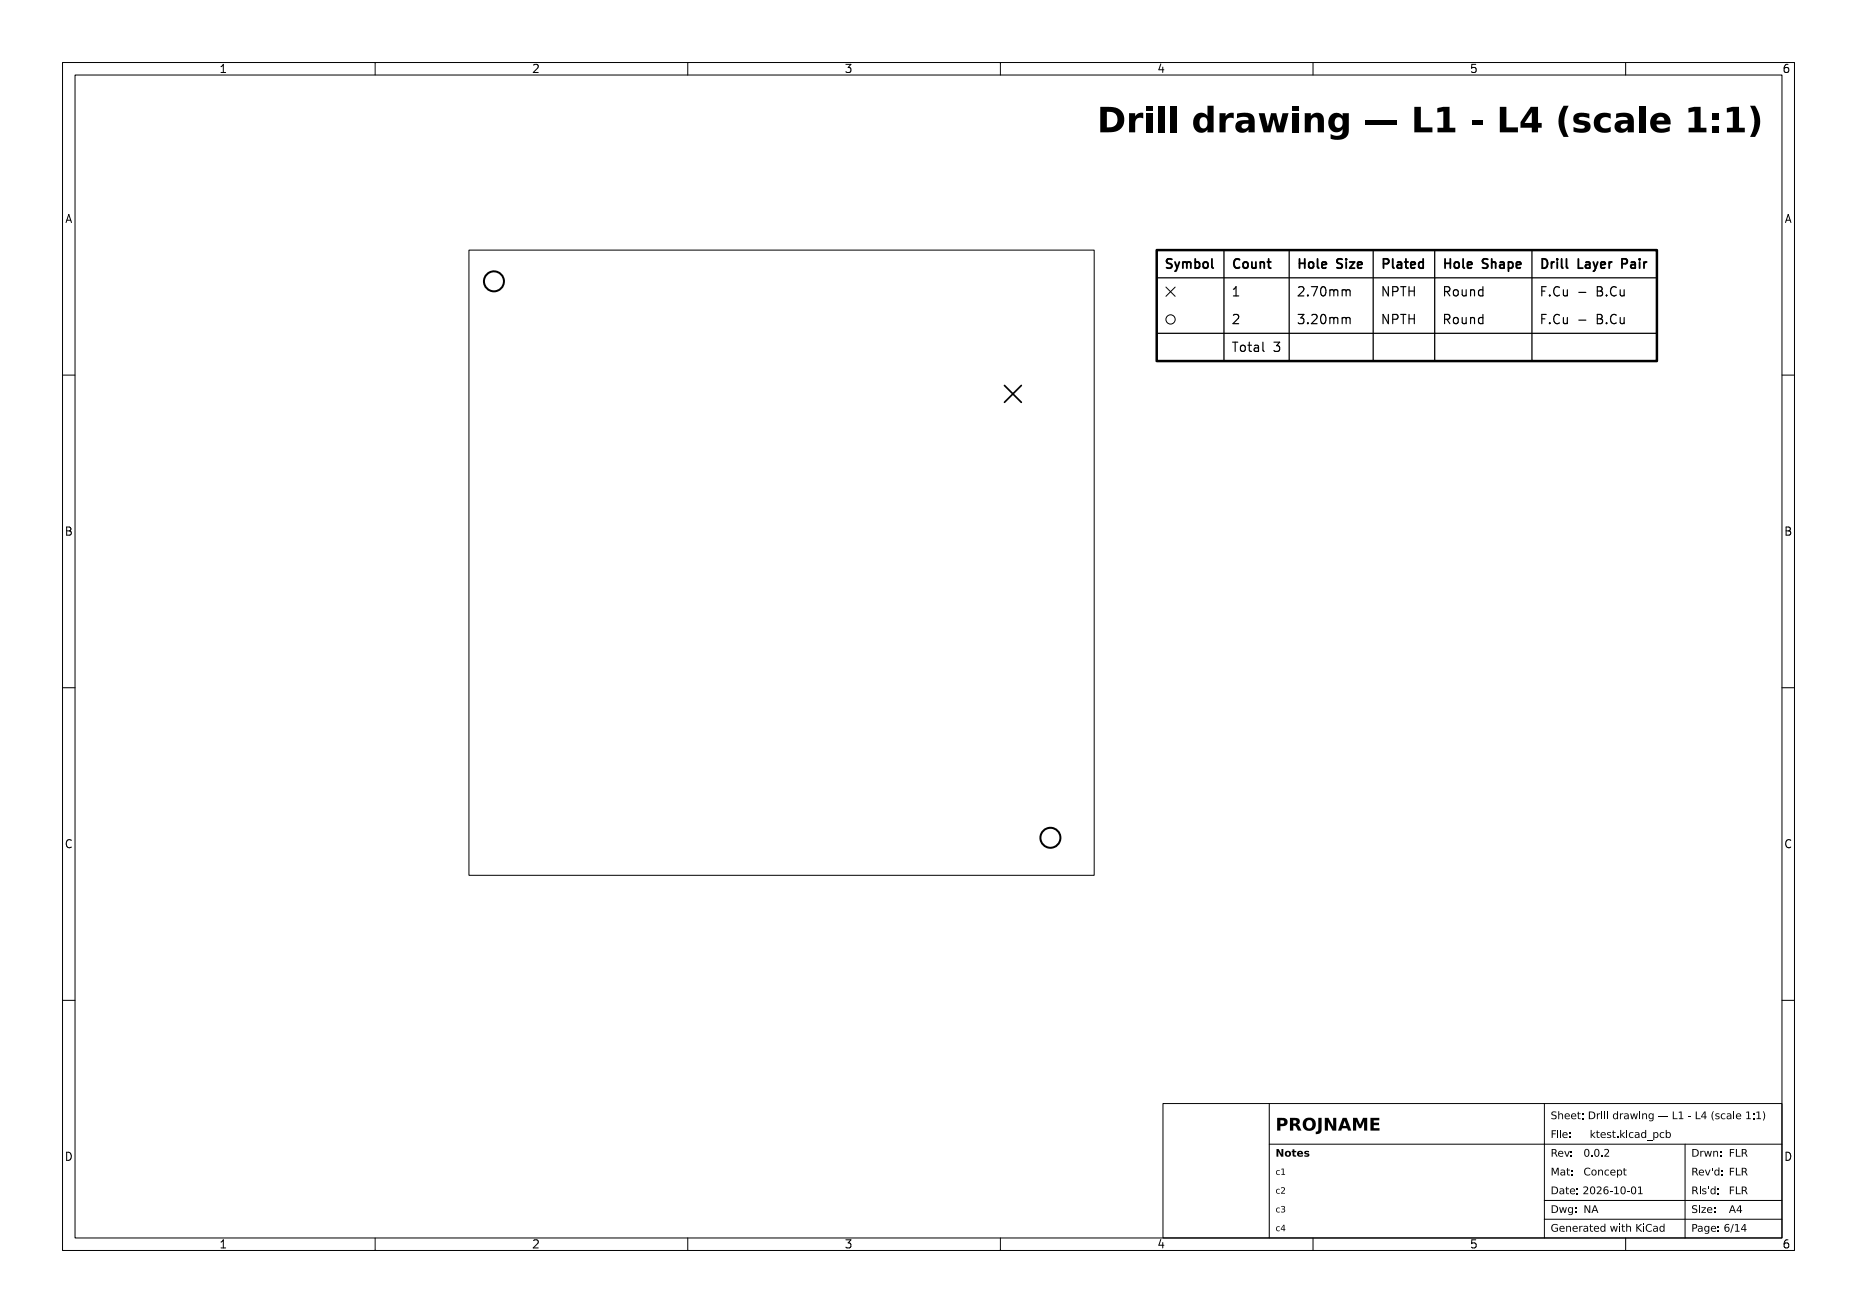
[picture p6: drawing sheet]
<svg xmlns="http://www.w3.org/2000/svg" width="297mm" height="210mm" viewBox="0 0 297 210" stroke-linecap="round" stroke-linejoin="round" font-family="sans-serif">
<defs><g id="words">
<text font-size="5.3" fill="#fff" x="169.6" y="21.5">Drill drawing — L1 - L4 (scale 1:1)</text>
<text font-size="2.7" fill="#fff" x="204" y="181">PROJNAME</text>
<g font-size="2" fill="#fff">
<text x="186.1" y="43">Symbol</text>
<text x="196.9" y="43">Count</text>
<text x="196.9" y="47.4">1</text>
<text x="207.3" y="43">Hole Size</text>
<text x="207.3" y="47.4">2.70mm</text>
<text x="220.7" y="43">Plated</text>
<text x="220.7" y="47.4">NPTH</text>
<text x="230.6" y="43">Hole Shape</text>
<text x="230.6" y="47.4">Round</text>
<text x="246.1" y="43">Drill Layer Pair</text>
<text x="246.1" y="47.4">F.Cu - B.Cu</text>
<text x="196.9" y="51.8">2</text>
<text x="207.3" y="51.8">3.20mm</text>
<text x="220.7" y="51.8">NPTH</text>
<text x="230.6" y="51.8">Round</text>
<text x="246.1" y="51.8">F.Cu - B.Cu</text>
<text x="196.9" y="56.3">Total 3</text>
</g>
<g font-size="1.7" fill="#fff">
<text x="35" y="11.6">1</text>
<text x="85" y="11.6">2</text>
<text x="135" y="11.6">3</text>
<text x="185" y="11.6">4</text>
<text x="235" y="11.6">5</text>
<text x="285" y="11.6">6</text>
<text x="10.5" y="35.6">A</text>
<text x="285.5" y="35.6">A</text>
<text x="10.5" y="85.6">B</text>
<text x="285.5" y="85.6">B</text>
<text x="10.5" y="135.6">C</text>
<text x="285.5" y="135.6">C</text>
<text x="10.5" y="185.6">D</text>
<text x="285.5" y="185.6">D</text>
<text x="35" y="199.7">1</text>
<text x="85" y="199.7">2</text>
<text x="135" y="199.7">3</text>
<text x="185" y="199.7">4</text>
<text x="235" y="199.7">5</text>
<text x="285" y="199.7">6</text>
</g>
<g font-size="1.6" fill="#fff">
<text x="248" y="179.1">Sheet: Drill drawing — L1 - L4 (scale 1:1)</text>
<text x="204" y="185.1">Notes</text>
<text x="248" y="182.1">File:</text>
<text x="248" y="185.1">Rev:</text>
<text x="253.3" y="185.1">0.0.2</text>
<text x="254.3" y="182.1">ktest.kicad_pcb</text>
<text x="270.5" y="185.1">Drwn:</text>
<text x="276.5" y="185.1">FLR</text>
<text x="248" y="188.1">Mat:</text>
<text x="248" y="191.1">Date: 2026-10-01</text>
<text x="253.3" y="188.1">Concept</text>
<text x="270.5" y="188.1">Rev'd:FLR</text>
<text x="270.5" y="191.1">Rls'd:FLR</text>
<text x="248" y="194.1">Dwg:</text>
<text x="248" y="197.1">Generated with KiCad</text>
<text x="253.3" y="194.1">NA</text>
<text x="270.5" y="197.1">Page: 6/14</text>
<text x="270.5" y="194.1">Size:</text>
<text x="276.5" y="194.1">A4</text>
</g>
<g font-size="1.3" fill="#fff">
<text x="204" y="191">c2</text>
<text x="204" y="188">c1</text>
<text x="204" y="197">c4</text>
<text x="204" y="194">c3</text>
</g>
</g></defs>
<path d="M185 40h80v17.7h-80z" fill="none" stroke="#000" stroke-width=".4"/>
<path d="M185 57.7h80M185 40h80M185 53.3h80M185 44.4h80M195.8 40v17.7M206.2 40v17.7M219.6 40v17.7M229.5 40v17.7M245 40v17.7" fill="none" stroke="#000" stroke-width=".2"/>
<g fill="none" stroke="#000" stroke-width=".18">
<path d="M197.1 54.7h.9M197.3 50.4l.2-.1h.3l.2 .1 .1 .3-.1 .2-.8 .9h.9M197.3 47.3h.8M197.3 46.3l.4-.4v1.4M197.5 54.7v1.5M198.5 55.3l.4-.1 .3 .3v.4l-.3 .3-.4-.1-.1-.2v-.4zM199.6 55.2h.6M199.8 54.7v1.3l.1 .1 .3 .1M200.6 55.3h.6l.1 .9M201.3 55.6h-.5a.29 .29 0 0 0-.2 .3 .29 .29 0 0 0 .2 .3l.5-.1M202 54.7v1.3l.2 .2M203.7 54.7h1l-.5 .6 .4 .1v.7l-.2 .1h-.4l-.3-.1"/>
<path d="M207.6 50.3h.9l-.5 .6 .5 .1v.6l-.2 .2h-.5l-.2-.2M207.7 46l.2-.1h.4l.2 .1v.3v.2l-.9 .8h.9M209.2 51.6v.2M209.2 47.2v.1M209.7 45.9h1l-.6 1.4M209.8 50.4l.2-.1h.4l.2 .1 .1 .3-.1 .2-.9 .9h1M211.4 50.4l.3-.1a.93 .93 0 0 1 0 1.5l-.3-.1-.1-.2-.1-.6zM211.4 46l.3-.1a.93 .93 0 0 1 0 1.4h-.3l-.1-.3-.1-.6zM212.7 50.9l.4-.1 .2 .2M212.7 46.5l.4-.2 .2 .3M212.7 46.3v1M212.7 50.8v1"/>
<path d="M213.3 51l.2-.2 .4 .1 .1 .9M213.3 46.6l.2-.3 .4 .1 .1 .9M213.3 46.6v.7M213.3 51v.8M214.7 50.9l.4-.1 .2 .2M214.7 46.5l.4-.2 .2 .3M214.7 46.3v1M214.7 50.8v1M215.3 51l.2-.2 .4 .1v.9M215.3 46.6l.2-.3 .4 .1v.9M215.3 46.6v.7M215.3 51v.8"/>
<path d="M222 45.9v1.4l-.8-1.4v1.4M222 50.3v1.5l-.8-1.5v1.5M222.7 51.1l.8-.1 .1-.2-.1-.4-.2-.1h-.6v1.5M222.7 46.6h.8l.1-.3-.1-.3-.2-.1h-.6v1.4M224 50.3h.9M224 45.9h.9M224.4 45.9v1.4M224.4 50.3v1.5M225.4 51h.8M225.4 46.6h.8M225.4 45.9v1.4M225.4 50.3v1.5"/>
<path d="M226.2 45.9v1.4M226.2 50.3v1.5M231 51.1l.7-.1 .2-.2-.1-.4-.2-.1h-.6v1.5M231 46.6h.7l.2-.3-.1-.3-.2-.1h-.6v1.4M231.4 51.1l.5 .7M231.4 46.6l.5 .7M232.6 50.9l.3-.1 .3 .3v.4l-.3 .3-.3-.1-.1-.2v-.4zM232.6 46.4l.3-.1 .3 .3v.4l-.3 .3h-.3l-.1-.3v-.4zM233.9 50.8v.9l.4 .1 .2-.2M233.9 46.3v1h.4l.2-.1M234.5 46.3v1M234.5 50.8v1"/>
<path d="M235.2 50.9l.2-.1 .4 .1v.9M235.2 46.3v1M235.2 50.8v1M235.2 46.5l.2-.2 .4 .1v.9M237.2 50.9l-.5-.1-.2 .3v.4l.1 .2h.6M237.2 46.4l-.5-.1-.2 .3v.4l.1 .3h.6M237.2 45.9v1.4M237.2 50.3v1.5M246.6 51h.5M246.6 46.6h.5M247.3 45.9h-.7v1.4M247.3 50.3h-.7v1.5"/>
<path d="M247.9 51.6v.2M247.9 47.2v.1M249.4 50.4a.59 .59 0 0 0-.7 0 .59 .59 0 0 0-.2 .7 .55 .55 0 0 0 .3 .6 .55 .55 0 0 0 .6-.1M249.4 46a.6 .6 0 0 0-.7 0 .6 .6 0 0 0-.2 .7 .55 .55 0 0 0 .3 .6 .55 .55 0 0 0 .6-.1M250 50.8l.1 .9 .4 .1 .2-.2M250 46.3l.1 1h.4l.2-.1M250.7 46.3v1M250.7 50.8v1M252.5 51.2h1.1M252.5 46.8h1.1M255.5 51h.5M255.5 50.3h.5l.2 .1v.3l-.2 .3a.39 .39 0 0 1 .3 .4 .39 .39 0 0 1-.3 .4h-.5z"/>
<path d="M255.5 45.9h.5l.2 .1v.3l-.2 .3a.39 .39 0 0 1 .3 .3 .39 .39 0 0 1-.3 .4h-.5zM255.5 46.6h.5M256.9 51.6v.2M256.9 47.2v.1M258.5 50.4a.59 .59 0 0 0-.7 0 .59 .59 0 0 0-.2 .7 .55 .55 0 0 0 .3 .6 .55 .55 0 0 0 .6-.1M258.5 46a.59 .59 0 0 0-.7 0 .59 .59 0 0 0-.2 .7 .55 .55 0 0 0 .3 .6 .55 .55 0 0 0 .6-.1M259.1 50.8l.1 .9 .4 .1 .2-.2M259.1 46.3l.1 1h.4l.2-.1M259.8 46.3v1M259.8 50.8v1"/>
</g>
<g fill="none" stroke="#000" stroke-width=".16">
<path d="M10 10h277v190h-277zM12 12h273v186h-273zM35.3 11.6h.8M35.3 10.7l.4-.4v1.3M60 10v2M85.3 10.4l.5-.1 .2 .1 .1 .3-.8 .9h.8M110 10v2M135.3 10.3h.8l-.4 .5 .3 .1v.6l-.2 .1h-.3l-.2-.1M160 10v2M185.7 10.2l-.4 1h.9M186 10.7v.9M210 10v2"/>
<path d="M236 10.3h-.6l-.1 .6 .2-.1 .5 .1 .1 .1-.1 .5-.2 .1-.5-.1M260 10v2M286 10.3a.52 .52 0 0 0-.7 .6v.4l.2 .2 .3 .1 .2-.1 .1-.5-.1-.1-.4-.1-.3 .2M10.6 35.6l.4-1.3 .4 1.3M10.7 35.2h.6M285.6 35.6l.4-1.3 .4 1.3M285.7 35.2h.6M10 60h2M75 40h100v100h-100zM186.5 45.9l1.5 1.5M188 45.9l-1.5 1.5M285 60h2"/>
<path d="M10.7 84.3h.4l.2 .1v.3l-.2 .2a.35 .35 0 0 1 .3 .3 .35 .35 0 0 1-.2 .4h-.5zM10.7 84.9h.4M285.7 84.3h.4l.2 .1v.3l-.2 .2a.35 .35 0 0 1 .3 .3 .35 .35 0 0 1-.2 .4h-.5zM285.7 84.9h.4M10 110h2M285 110h2M11.4 134.4a.52 .52 0 0 0-.6 0 .52 .52 0 0 0-.2 .6 .49 .49 0 0 0 .2 .5 .49 .49 0 0 0 .6 0M286.4 134.4a.52 .52 0 0 0-.6 0 .52 .52 0 0 0-.2 .6 .49 .49 0 0 0 .3 .5 .49 .49 0 0 0 .5 0M10 160h2M285 160h2M186 176.5h99v21.5h-99zM203 176.5v21.5"/>
<path d="M247 176.5v21.5M10.7 184.3a.66 .66 0 0 1 .7 .6 .66 .66 0 0 1-.7 .7zM35.3 198.7l.4-.4v1.3M35.3 199.6h.8M60 198v2M85.3 198.4l.5-.1 .2 .1 .1 .3-.8 .9h.8M110 198v2M135.3 198.3h.8l-.4 .5 .3 .1v.6l-.2 .1h-.3l-.2-.1M160 198v2M185.7 198.2l-.4 1h.9M186 198.7v.9M203 183h82"/>
<path d="M210 198v2M236 198.3h-.6l-.1 .6 .2-.1 .5 .1 .1 .1-.1 .5-.2 .1-.5-.1M247 192h38M247 195h38M260 198v2M269.5 183v15M285.7 184.3a.66 .66 0 0 1 .7 .6 .66 .66 0 0 1-.7 .7zM286 198.3a.52 .52 0 0 0-.7 .6v.5l.2 .1 .3 .1 .2-.1 .1-.5-.1-.1-.4-.1-.3 .2"/>
<circle cx="187.2" cy="51.1" r=".74"/>
</g>
<g fill="none" stroke="#000" stroke-width=".3">
<path d="M187.4 41.5l-.5-.1-.3 .3 .1 .3 .7 .3v.4l-.3 .2-.5-.1M187.9 41.9l.4 1M188.3 42.9l-.2 .3-.2 .2M188.6 41.9l-.3 1M189.2 42l.4-.1 .2 .2M189.2 41.9v1M189.8 42.1l.2-.2 .4 .1 .1 .9M189.8 42.1v.8M191.2 42l.4-.1 .3 .3v.4l-.2 .2h-.5M191.2 41.4v1.5M192.5 42l.2-.1 .4 .1 .1 .6-.1 .2-.4 .1-.2-.2zM193.8 41.4v1.3l.2 .2"/>
<path d="M198.3 41.5a.59 .59 0 0 0-.8 0 .59 .59 0 0 0-.2 .8 .55 .55 0 0 0 .3 .5 .55 .55 0 0 0 .7-.1M199 42l.3-.1 .3 .3v.4l-.3 .3-.3-.1-.2-.2v-.4zM200.2 41.9l.1 .9 .4 .1 .2-.2M200.9 41.9v1M201.6 42l.2-.1 .3 .1 .1 .9M201.6 41.9v1M202.7 41.9h.6M202.9 41.4v1.3l.1 .1 .3 .1M207.8 42.1h.9M207.8 41.4v1.5M208.7 41.4v1.5M209.4 42l.2-.1 .4 .1 .1 .6-.2 .2-.3 .1-.2-.2z"/>
<path d="M210.7 41.4v1.3l.2 .2M211.4 42.4l.7-.1v-.3l-.5-.1-.2 .2 .1 .7h.6M214.7 41.5l-.6-.1-.2 .1v.5l.6 .3 .2 .3-.3 .3-.6-.1M215.3 41.4v.1M215.3 41.9v1M215.9 41.9h.7l-.7 1h.7M217.1 42.4l.7-.1v-.3l-.5-.1-.2 .2 .1 .7h.6M221.3 42.2l.7-.1 .1-.2-.1-.4-.2-.1h-.5v1.5M222.8 41.4v1.3l.2 .2M223.5 42h.6l.1 .9M224.2 42.3h-.5a.29 .29 0 0 0-.3 .3 .29 .29 0 0 0 .3 .3l.5-.1M224.7 41.9h.5"/>
<path d="M224.9 41.4v1.3v.1l.3 .1M225.6 42.4l.7-.1v-.3l-.4-.1-.3 .2 .1 .7h.6M227.6 42l-.4-.1-.3 .3v.4l.1 .2h.6M227.6 41.4v1.5M231.1 41.4v1.5M231.1 42.1h.9M232 41.4v1.5M232.7 42l.2-.1 .4 .1 .1 .6-.2 .2-.3 .1-.2-.2zM234 41.4v1.3l.2 .2M234.7 42.4l.7-.1-.1-.3-.4-.1-.2 .2 .1 .7h.5M237.9 41.5l-.5-.1-.3 .3 .1 .3 .7 .3v.4l-.2 .2-.6-.1M238.6 42l.2-.1 .3 .1 .1 .9"/>
<path d="M238.6 41.4v1.5M239.9 42h.6l.1 .9M240.6 42.3h-.5a.29 .29 0 0 0-.3 .3 .29 .29 0 0 0 .3 .3l.5-.1M241.3 42l.4-.1 .3 .3v.4l-.2 .2h-.5M241.3 41.9v1.5M242.5 42.4l.7-.1v-.3l-.5-.1-.2 .2 .1 .7h.6M246.7 41.4a.75 .75 0 0 1 .8 .7 .75 .75 0 0 1-.8 .8zM248.1 41.9v1M248.6 41.9l-.3 .1-.2 .2M249.1 41.4v.1M249.1 41.9v1M249.8 41.4v1.3l.2 .2"/>
<path d="M250.5 41.4v1.3l.3 .2M252.4 41.4v1.5h.7M253.6 42h.6l.1 .9M254.3 42.3h-.5a.29 .29 0 0 0-.2 .3 .29 .29 0 0 0 .2 .3l.5-.1M254.8 41.9l.4 1M255.2 42.9l-.2 .3-.2 .2M255.5 41.9l-.3 1M256 42.4l.7-.1v-.3l-.5-.1-.2 .2 .1 .7h.6M257.4 41.9v1M257.8 41.9l-.3 .1-.1 .2M259.4 42.2l.7-.1 .2-.2-.1-.4-.2-.1h-.6v1.5M260.9 42h.6v.9"/>
<path d="M261.5 42.3h-.5a.29 .29 0 0 0-.2 .3 .29 .29 0 0 0 .2 .3l.5-.1M262.2 41.4v.1M262.2 41.9v1M262.9 41.9v1M263.4 41.9l-.3 .1-.2 .2"/>
</g>
<g fill="none" stroke="#000" stroke-width=".32">
<circle cx="79" cy="45" r="1.6"/>
<circle cx="168" cy="134" r="1.6"/>
</g>
<path d="M160.7 61.7l2.6 2.7M163.3 61.7l-2.6 2.7" fill="none" stroke="#000" stroke-width=".27"/>
<g fill="#000">
<path d="M176 17.1h1.1a2.29 2.29 0 0 1 2.6 1.2 2.01 2.01 0 0 1-2 2.8l-1.7 .1v-.8h1.4a1.28 1.28 0 0 0 1.3-1.5 1.28 1.28 0 0 0-1.7-1v2.5h-1z" fill-rule="evenodd"/>
<path d="M180.6 18.1h1v.5a1.16 1.16 0 0 1 1.2-.6l.1 .9a.83 .83 0 0 0-1 0 .83 .83 0 0 0-.3 .9v1.4h-1z" fill-rule="evenodd"/>
<path d="M183.3 18.1h1v3.1h-1z" fill-rule="evenodd"/>
<path d="M183.3 16.9h1v.8h-1z" fill-rule="evenodd"/>
<path d="M185.3 16.9h.9v4.3h-.9z" fill-rule="evenodd"/>
<path d="M187.2 16.9h1v4.3h-1z" fill-rule="evenodd"/>
<path d="M195 18.1h1v.5a1.16 1.16 0 0 1 1.3-.6v.9a.83 .83 0 0 0-.9 0 .83 .83 0 0 0-.4 .9v1.4h-1z" fill-rule="evenodd"/>
<path d="M197.8 18.2a3.2 3.2 0 0 1 2.5 .2 1.36 1.36 0 0 1 .4 1v1.8h-1v-.5a1.13 1.13 0 0 1-1.3 .5 1.13 1.13 0 0 1-.8-1h1a.6 .6 0 0 0 .7 .4 .6 .6 0 0 0 .4-.8h-.9l-.2 .4h-1l.1-.4 .2-.3 .8-.3h1v-.2a1.38 1.38 0 0 0-1.9-.1z" fill-rule="evenodd"/>
<path d="M201.3 18.1h1l.5 2.1 .5-2.1h.8l.5 2.1 .5-2.1h1l-.8 3.1h-1.1l-.5-2.1-.5 2.1h-1.1z" fill-rule="evenodd"/>
<path d="M206.8 18.1h.9v3.1h-.9z" fill-rule="evenodd"/>
<path d="M206.8 16.9h.9v.8h-.9z" fill-rule="evenodd"/>
<path d="M208.7 18.1h.9v.4a1.14 1.14 0 0 1 1.4-.4 1.14 1.14 0 0 1 .7 1.2v1.9h-.9l-.1-2a.55 .55 0 0 0-.6-.5 .55 .55 0 0 0-.4 .7l-.1 1.8h-.9z" fill-rule="evenodd"/>
<path d="M212.8 18.5a1.22 1.22 0 0 1 1.9 .1v-.5h1v2.8a1.51 1.51 0 0 1-1.8 1.5l-1.1-.2v-.8a1.17 1.17 0 0 0 1.9-.3v-.4a1.3 1.3 0 0 1-1.5 .3 1.3 1.3 0 0 1-.8-1.4h1.1a.67 .67 0 0 0 .6 .9 .67 .67 0 0 0 .6-.9 .67 .67 0 0 0-.6-.9 .67 .67 0 0 0-.6 .9h-1.1l.1-.6z" fill-rule="evenodd"/>
<path d="M218.4 19.3h5v.7h-5z" fill-rule="evenodd"/>
<path d="M226.2 17.1h1.1v3.3h1.8v.8h-2.9z" fill-rule="evenodd"/>
<path d="M235.4 19.2h1.7v.8h-1.7z" fill-rule="evenodd"/>
<path d="M239.9 17.1h1v3.3h1.9v.8h-2.9z" fill-rule="evenodd"/>
<path d="M244.8 17.1h1.2v2.6h.6v.7h-.6v.8h-1v-.8h-1.8v-.7h1.8v-1.7l-1.2 1.7h-.6z" fill-rule="evenodd"/>
<path d="M251.8 18.4a2.48 2.48 0 0 1 2.4-.2v.7a1.55 1.55 0 0 0-1.7 0l.1 .2a3.2 3.2 0 0 1 1.6 .6 .98 .98 0 0 1 .1 1.1 .98 .98 0 0 1-1 .4l-1.6-.1v-.8a1.59 1.59 0 0 0 1.8 .1l-.1-.3a2.35 2.35 0 0 1-1.7-.7l-.1-.7z" fill-rule="evenodd"/>
<path d="M255.4 18.5a2.26 2.26 0 0 1 2.2-.3v.8a.98 .98 0 0 0-1.4 0 .98 .98 0 0 0 .1 1.4l.7 .1 .6-.2v.8a1.86 1.86 0 0 1-2.7-1.2l.1-.8z" fill-rule="evenodd"/>
<path d="M258.5 18.2a3.2 3.2 0 0 1 2.4 .2 1.36 1.36 0 0 1 .4 1v1.8h-1v-.5a1.13 1.13 0 0 1-1.2 .5 1.13 1.13 0 0 1-.9-1h1a.6 .6 0 0 0 .8 .4 .6 .6 0 0 0 .3-.8h-.8l-.3 .4h-1a1.16 1.16 0 0 1 1.6-1h.5v-.2a1.38 1.38 0 0 0-1.8-.1z" fill-rule="evenodd"/>
<path d="M262.2 16.9h1v4.3h-1z" fill-rule="evenodd"/>
<path d="M264.4 18.5a1.67 1.67 0 0 1 1.9-.4 1.67 1.67 0 0 1 .9 1.8h-2.3a.95 .95 0 0 0 1.5 .6l.7-.3v.8a2.3 2.3 0 0 1-3-.6l-.2-.5v-.6h2.3a.64 .64 0 0 0-.6-.6 .64 .64 0 0 0-.7 .6h-1l.2-.5z" fill-rule="evenodd"/>
<path d="M273.9 18.1h1v1.1h-1z" fill-rule="evenodd"/>
<path d="M191.4 18.3a1.22 1.22 0 0 1 1.7 .2v-1.6h1v4.3h-1v-.5a1.3 1.3 0 0 1-1.6 .4 1.3 1.3 0 0 1-.7-1.5h1a.68 .68 0 0 0 .7 .9 .68 .68 0 0 0 .6-.9 .68 .68 0 0 0-.6-.9 .68 .68 0 0 0-.7 .9h-1l.1-.6z" fill-rule="evenodd"/>
<path d="M229.9 17.3l.9-.2h1v3.3h1v.8h-2.9v-.8h.9v-2.6l-.9 .2z" fill-rule="evenodd"/>
<path d="M250.1 16.9h.8a4.8 4.8 0 0 0 0 5h-.8a4.2 4.2 0 0 1 0-5z" fill-rule="evenodd"/>
<path d="M270 17.3l1-.2h1v3.3h.9v.8h-2.8v-.8h.9v-2.6l-1 .2z" fill-rule="evenodd"/>
<path d="M273.9 20.1h1v1.1h-1z" fill-rule="evenodd"/>
<path d="M276.2 17.3l.9-.2h1v3.3h1v.8h-2.9v-.8h.9v-2.6l-.9 .2z" fill-rule="evenodd"/>
<path d="M279.9 16.9h.8a4.2 4.2 0 0 1 0 5h-.8a4.8 4.8 0 0 0 0-5z" fill-rule="evenodd"/>
<path d="M204.3 178.8h.8a.68 .68 0 0 1 .8 .7 .68 .68 0 0 1-.8 .6h-.3v.7h-.5v-1.1h.8a.28 .28 0 0 0 .3-.2 .28 .28 0 0 0-.3-.3h-.3v.5h-.5z" fill-rule="evenodd"/>
<path d="M206.3 178.8h.8a.57 .57 0 0 1 .8 .3 .57 .57 0 0 1-.4 .8l.3 .2 .4 .7h-.6l-.4-.6-.2-.1h-.2v.7h-.5v-1.1h.8a.26 .26 0 0 0 .3-.3 .26 .26 0 0 0-.3-.2h-.3v.5h-.5z" fill-rule="evenodd"/>
<path d="M208.6 179a1.07 1.07 0 0 1 1.7 .2 1.07 1.07 0 0 1-.6 1.6 1.07 1.07 0 0 1-1.4-1h.6a.53 .53 0 0 0 .5 .7 .53 .53 0 0 0 .5-.7 .53 .53 0 0 0-.5-.7 .53 .53 0 0 0-.5 .7h-.6l.1-.4z" fill-rule="evenodd"/>
<path d="M210.8 178.8h.6v1.8a.73 .73 0 0 1-1 .8v-.4h.3l.1-.2z" fill-rule="evenodd"/>
<path d="M211.9 178.8h.6l.7 1.4v-1.4h.5v2h-.6l-.7-1.4v1.4h-.5z" fill-rule="evenodd"/>
<path d="M216.4 178.8h.7l.4 1.1 .5-1.1h.7v2h-.5v-1.5l-.5 1.1h-.3l-.5-1.1v1.5h-.5z" fill-rule="evenodd"/>
<path d="M219.2 178.8h1.4v.4h-.9v.4h.8v.4h-.8v.4h.9v.4h-1.4z" fill-rule="evenodd"/>
<path d="M248.2 177.9l.7-.1v.2l-.2-.1a.25 .25 0 0 0-.4 .1 .25 .25 0 0 0 .3 .3 .4 .4 0 0 1 .3 .6 .4 .4 0 0 1-.6 .1l-.2-.1v-.1l.2 .1a.29 .29 0 0 0 .4 0 .29 .29 0 0 0 0-.4 .29 .29 0 0 0-.3-.1l-.3-.2z" fill-rule="evenodd"/>
<path d="M249.2 177.7h.2v.5l.3-.1a.32 .32 0 0 1 .3 .3v.6h-.2v-.5a.24 .24 0 0 0-.2-.3 .24 .24 0 0 0-.2 .3v.5h-.2z" fill-rule="evenodd"/>
<path d="M250.3 178.2l.2-.1a.42 .42 0 0 1 .4 .1 .42 .42 0 0 1 .2 .4h-.7l.2 .3 .4-.1v.2h-.5l-.2-.2-.1-.3h.7a.27 .27 0 0 0-.2-.3 .27 .27 0 0 0-.3 .3h-.2z" fill-rule="evenodd"/>
<path d="M251.4 178.2l.2-.1a.42 .42 0 0 1 .4 .1 .42 .42 0 0 1 .1 .4h-.7l.2 .3 .5-.1-.1 .2h-.4l-.3-.2v-.3h.7a.27 .27 0 0 0-.3-.3 .27 .27 0 0 0-.3 .3h-.1z" fill-rule="evenodd"/>
<path d="M252.4 177.8h.1v.3h.3v.1h-.3v.6l.3 .1v.1a.31 .31 0 0 1-.4-.3v-.5h-.2z" fill-rule="evenodd"/>
<path d="M253.1 178.8h.1v.2h-.1z" fill-rule="evenodd"/>
<path d="M253.1 178.1h.1v.2h-.1z" fill-rule="evenodd"/>
<path d="M254.1 177.8h.4a.62 .62 0 0 1 .6 .6 .62 .62 0 0 1-.6 .6h-.4v-.1h.4a.5 .5 0 0 0 .5-.6 .5 .5 0 0 0-.7-.4v1h-.2z" fill-rule="evenodd"/>
<path d="M255.4 178.1h.2v.1l.3-.1v.1l-.3 .1v.7h-.2z" fill-rule="evenodd"/>
<path d="M256.1 178.1h.1v.9h-.1z" fill-rule="evenodd"/>
<path d="M256.1 177.7h.1v.2h-.1z" fill-rule="evenodd"/>
<path d="M256.6 177.7h.1v1.3h-.1z" fill-rule="evenodd"/>
<path d="M257 177.7h.2v1.3h-.2z" fill-rule="evenodd"/>
<path d="M258.1 178.1h.3l.2 .1v-.5h.2v1.3h-.2v-.1l-.1 .1a.4 .4 0 0 1-.5-.5h.1a.29 .29 0 0 0 .4 .4 .29 .29 0 0 0 .1-.5l-.3-.2-.2 .3h-.1z" fill-rule="evenodd"/>
<path d="M259.1 178.1h.1v.1l.4-.1v.1l-.3 .1-.1 .7h-.1z" fill-rule="evenodd"/>
<path d="M259.8 178.1h.2a.37 .37 0 0 1 .5 .4v.5h-.1v-.1l-.3 .1-.3-.1-.1-.2 .3 .2h.2l.2-.4a.3 .3 0 0 0-.5 .2h-.2a.41 .41 0 0 1 .7-.3 .33 .33 0 0 0-.6-.1z" fill-rule="evenodd"/>
<path d="M260.7 178.1h.2l.2 .7 .2-.7h.1l.2 .7 .2-.7h.2l-.3 .9h-.2l-.2-.7-.2 .7h-.1z" fill-rule="evenodd"/>
<path d="M262.2 178.1h.1v.9h-.1z" fill-rule="evenodd"/>
<path d="M262.2 177.7h.1v.2h-.1z" fill-rule="evenodd"/>
<path d="M262.7 178.1h.1v.1l.3-.1a.32 .32 0 0 1 .3 .3v.6h-.1v-.5a.24 .24 0 0 0-.3-.3 .24 .24 0 0 0-.2 .3v.5h-.1z" fill-rule="evenodd"/>
<path d="M263.8 178.2l.2-.1 .3 .1v-.1h.2v.8a.45 .45 0 0 1-.3 .4 .45 .45 0 0 1-.4 0v-.1h.4l.1-.4-.1 .2a.39 .39 0 0 1-.5-.5h.1a.29 .29 0 0 0 .4 .4 .29 .29 0 0 0 .1-.5l-.3-.2-.2 .3h-.1z" fill-rule="evenodd"/>
<path d="M265.2 178.5h1.6v.1h-1.6z" fill-rule="evenodd"/>
<path d="M267.5 177.8h.2v1.1h.6v.1h-.8z" fill-rule="evenodd"/>
<path d="M268.5 177.8h.5v1.1h.2v.1h-.7v-.1h.3v-1l-.3 .1z" fill-rule="evenodd"/>
<path d="M270 178.5h.4v.1h-.4z" fill-rule="evenodd"/>
<path d="M271.2 177.8h.2v1.1h.6v.1h-.8z" fill-rule="evenodd"/>
<path d="M272.6 177.8h.2v.8h.2v.1h-.2v.3h-.2v-.3h-.5v-.1h.5v-.7l-.4 .7h-.1z" fill-rule="evenodd"/>
<path d="M274 177.7h.1l-.2 .9 .2 .6a.88 .88 0 0 1-.3-1z" fill-rule="evenodd"/>
<path d="M274.4 178.2l.1-.1a.35 .35 0 0 1 .5 .2l-.5-.1 .1 .2a.33 .33 0 0 1 .4 .4 .33 .33 0 0 1-.5 .2h-.2v-.2l.4 .1 .2-.1-.1-.1-.2-.1a.26 .26 0 0 1-.2-.2 .26 .26 0 0 1 0-.2z" fill-rule="evenodd"/>
<path d="M275.3 178.2l.1-.1a.32 .32 0 0 1 .5 .2 .36 .36 0 0 0-.4 0 .36 .36 0 0 0 0 .5 .36 .36 0 0 0 .4 0 .34 .34 0 0 1-.5 .1 .55 .55 0 0 1-.1-.7z" fill-rule="evenodd"/>
<path d="M276.2 178.1h.2a.37 .37 0 0 1 .5 .4v.5h-.1v-.1l-.3 .1-.3-.1-.1-.2 .3 .2h.2l.2-.4a.3 .3 0 0 0-.5 .2h-.2a.42 .42 0 0 1 .7-.3 .33 .33 0 0 0-.6-.1z" fill-rule="evenodd"/>
<path d="M277.2 177.7h.2v1.3h-.2z" fill-rule="evenodd"/>
<path d="M277.8 178.2l.1-.1a.42 .42 0 0 1 .5 .1 .42 .42 0 0 1 .1 .4h-.7l.2 .3 .4-.1v.2h-.5l-.2-.2-.1-.3h.7a.27 .27 0 0 0-.2-.3 .27 .27 0 0 0-.3 .3h-.2z" fill-rule="evenodd"/>
<path d="M279.3 177.8h.4v1.1h.3v.1h-.7v-.1h.3v-1l-.3 .1z" fill-rule="evenodd"/>
<path d="M280.4 178.8h.1v.2h-.1z" fill-rule="evenodd"/>
<path d="M280.4 178.1h.1v.2h-.1z" fill-rule="evenodd"/>
<path d="M280.9 177.8h.5v1.1h.2v.1h-.7v-.1h.3v-1l-.3 .1z" fill-rule="evenodd"/>
<path d="M281.9 177.7a.88 .88 0 0 1 .4 1l-.2 .5h-.2l.3-.7z" fill-rule="evenodd"/>
<path d="M204.2 183.8h.3l.5 .8v-.8h.3v1.2h-.4l-.4-.8v.8h-.3z" fill-rule="evenodd"/>
<path d="M204.2 187.2l.3-.1 .2 .1v.1a.3 .3 0 0 0-.4 0 .3 .3 0 0 0 0 .4 .3 .3 0 0 0 .4 .1 .35 .35 0 0 1-.5 .1 .35 .35 0 0 1-.1-.5z" fill-rule="evenodd"/>
<path d="M204.2 190.2l.3-.1 .2 .1v.1a.3 .3 0 0 0-.4 0 .3 .3 0 0 0 0 .4 .3 .3 0 0 0 .4 .1 .35 .35 0 0 1-.5 .1 .35 .35 0 0 1-.1-.5z" fill-rule="evenodd"/>
<path d="M204.2 193.2l.3-.1 .2 .1v.1a.3 .3 0 0 0-.4 0 .3 .3 0 0 0 0 .4 .3 .3 0 0 0 .4 .1v.1a.41 .41 0 0 1-.6-.1 .41 .41 0 0 1 .1-.6z" fill-rule="evenodd"/>
<path d="M204.2 196.2l.3-.1 .2 .1v.1a.3 .3 0 0 0-.4 0 .3 .3 0 0 0 0 .4 .3 .3 0 0 0 .4 .1v.1a.41 .41 0 0 1-.6-.1 .41 .41 0 0 1 .1-.6z" fill-rule="evenodd"/>
<path d="M204.9 187l.4-.1v.9h.2v.1h-.6v-.1h.3v-.8l-.3 .1z" fill-rule="evenodd"/>
<path d="M204.9 189.9a.37 .37 0 0 1 .5 .1 .37 .37 0 0 1-.1 .5l-.3 .3h.5v.1h-.6l.5-.7-.2-.2-.3 .1z" fill-rule="evenodd"/>
<path d="M204.9 192.9a.32 .32 0 0 1 .5 0 .32 .32 0 0 1 0 .5h-.1a.34 .34 0 0 1 .2 .5 .34 .34 0 0 1-.5 0l-.1-.1h.1a.24 .24 0 0 0 .3 0 .24 .24 0 0 0 .1-.3 .24 .24 0 0 0-.3-.1v-.1h.2l.1-.2-.2-.1h-.3z" fill-rule="evenodd"/>
<path d="M205.3 195.9h.1v.7h.2v.1h-.2v.2h-.1v-.2h-.5v-.1h.5v-.6l-.3 .6h-.2z" fill-rule="evenodd"/>
<path d="M205.6 184.2a.51 .51 0 0 1 .8 .1 .51 .51 0 0 1-.3 .7 .51 .51 0 0 1-.6-.5h.3a.23 .23 0 0 0 .3 .3 .23 .23 0 0 0 .1-.4l-.1-.1a.2 .2 0 0 0-.2 0 .2 .2 0 0 0-.1 .2h-.3z" fill-rule="evenodd"/>
<path d="M206.7 183.8h.3v.3h.3v.2h-.3v.5h.3v.2h-.3a.27 .27 0 0 1-.3-.3v-.4h-.1z" fill-rule="evenodd"/>
<path d="M207.6 184.2a.5 .5 0 0 1 .6-.1 .5 .5 0 0 1 .2 .5h-.7a.37 .37 0 0 0 .7 .1v.2a.56 .56 0 0 1-.7 .1 .56 .56 0 0 1-.3-.6h.7l-.2-.1-.2 .1h-.3z" fill-rule="evenodd"/>
<path d="M208.6 184.2l.3-.1h.5v.2h-.5v.1a.35 .35 0 0 1 .5 .3 .35 .35 0 0 1-.5 .3h-.3v-.3l.4 .1 .1-.1-.5-.2z" fill-rule="evenodd"/>
<path d="M214.7 178.8h.7l.7 2h-.5l-.1-.3h-.9l-.1 .3h-.5l.3-.7h1l-.2-.8-.3 .8h-.5z" fill-rule="evenodd"/>
<path d="M248.2 180.8h.7v.1h-.6v.4h.5v.1h-.5v.6h-.1z" fill-rule="evenodd"/>
<path d="M248.2 186.8h.2l.3 .8 .3-.8h.3v1.2h-.2v-1.1l-.3 .9h-.2l-.3-.9v1.1h-.1z" fill-rule="evenodd"/>
<path d="M248.2 183.8h.3a.34 .34 0 0 1 .4 .2 .34 .34 0 0 1-.2 .4l.4 .6h-.2l-.2-.4-.2-.1h-.2v.5h-.1v-.6h.3a.22 .22 0 0 0 .3-.3 .22 .22 0 0 0-.3-.2h-.2v.5h-.1z" fill-rule="evenodd"/>
<path d="M248.2 189.8h.3a.62 .62 0 0 1 .7 .6 .62 .62 0 0 1-.7 .6h-.3v-.1h.3a.5 .5 0 0 0 .5-.6 .5 .5 0 0 0-.7-.4v1h-.1z" fill-rule="evenodd"/>
<path d="M248.2 192.8h.3a.62 .62 0 0 1 .7 .6 .62 .62 0 0 1-.7 .6h-.3v-.1h.3a.5 .5 0 0 0 .5-.6 .5 .5 0 0 0-.7-.4v1h-.1z" fill-rule="evenodd"/>
<path d="M248.3 195.9l.5-.1 .3 .1v.2a.5 .5 0 0 0-.6-.1 .5 .5 0 0 0-.2 .7 .5 .5 0 0 0 .7 .1v-.3h-.3v-.1h.5v.5a.66 .66 0 0 1-1-.1 .66 .66 0 0 1 .1-.9z" fill-rule="evenodd"/>
<path d="M249 181.1h.2v.9h-.2z" fill-rule="evenodd"/>
<path d="M249 180.7h.2v.2h-.2z" fill-rule="evenodd"/>
<path d="M249.4 193.1h.1l.2 .7 .2-.7h.2l.2 .7 .1-.7h.2l-.2 .9h-.2l-.2-.7-.2 .7h-.2z" fill-rule="evenodd"/>
<path d="M249.5 180.7h.1v1.3h-.1z" fill-rule="evenodd"/>
<path d="M249.3 184.2l.2-.1a.42 .42 0 0 1 .4 .1 .42 .42 0 0 1 .1 .4h-.7l.2 .3 .5-.1-.1 .2h-.4l-.3-.2v-.3h.7a.27 .27 0 0 0-.3-.3 .27 .27 0 0 0-.3 .3h-.1z" fill-rule="evenodd"/>
<path d="M249.5 190.1h.2a.37 .37 0 0 1 .5 .4v.5h-.2v-.1l-.3 .1-.3-.1v-.2l.3 .2h.2l.1-.4a.3 .3 0 0 0-.5 .2h-.1a.41 .41 0 0 1 .6-.3 .33 .33 0 0 0-.5-.1z" fill-rule="evenodd"/>
<path d="M249.5 196.2l.2-.1a.42 .42 0 0 1 .4 .1 .42 .42 0 0 1 .1 .4h-.6l.1 .3 .5-.1v.2h-.2h-.3l-.3-.2v-.3h.7a.27 .27 0 0 0-.3-.3 .27 .27 0 0 0-.2 .3h-.2z" fill-rule="evenodd"/>
<path d="M249.6 187.1h.3a.37 .37 0 0 1 .4 .4v.5h-.1v-.1l-.3 .1-.3-.1v-.2l.2 .2h.3l.1-.4a.3 .3 0 0 0-.5 .2h-.1a.41 .41 0 0 1 .6-.3 .33 .33 0 0 0-.6-.1z" fill-rule="evenodd"/>
<path d="M250.2 184.1h.1l.3 .8 .3-.8h.2l-.4 .9h-.2z" fill-rule="evenodd"/>
<path d="M250 181.2l.2-.1a.42 .42 0 0 1 .4 .1 .42 .42 0 0 1 .1 .4h-.7l.2 .3 .5-.1v.2h-.2h-.3l-.3-.2v-.3h.7a.27 .27 0 0 0-.3-.3 .27 .27 0 0 0-.3 .3h-.1z" fill-rule="evenodd"/>
<path d="M250.5 189.8h.1v.3h.3v.1h-.3v.6l.3 .1v.1a.31 .31 0 0 1-.4-.3v-.5h-.1z" fill-rule="evenodd"/>
<path d="M250.6 186.8h.2v.3h.3v.1h-.3v.6l.3 .1v.1a.31 .31 0 0 1-.5-.3v-.5h-.1z" fill-rule="evenodd"/>
<path d="M251 181.8h.2v.2h-.2z" fill-rule="evenodd"/>
<path d="M251 181.1h.2v.2h-.2z" fill-rule="evenodd"/>
<path d="M250.9 193.1h.3l.2 .1v-.1h.2v.8a.45 .45 0 0 1-.2 .4 .45 .45 0 0 1-.5 0v-.1l.5-.1v-.3l-.2 .2a.39 .39 0 0 1-.4-.5h.1a.29 .29 0 0 0 .4 .4 .29 .29 0 0 0 .1-.5l-.3-.2-.2 .3h-.1z" fill-rule="evenodd"/>
<path d="M251.2 184.8h.2v.2h-.2z" fill-rule="evenodd"/>
<path d="M251.2 184.1h.2v.2h-.2z" fill-rule="evenodd"/>
<path d="M250.5 196.1h.1v.1l.3-.1a.32 .32 0 0 1 .4 .3v.6h-.2v-.5a.24 .24 0 0 0-.2-.3 .24 .24 0 0 0-.3 .3v.5h-.1z" fill-rule="evenodd"/>
<path d="M251.3 187.8h.2v.2h-.2z" fill-rule="evenodd"/>
<path d="M251.3 187.1h.2v.2h-.2z" fill-rule="evenodd"/>
<path d="M251.2 190.2l.2-.1a.42 .42 0 0 1 .4 .1 .42 .42 0 0 1 .1 .4h-.7l.2 .3 .5-.1v.2h-.2h-.3l-.3-.2v-.3h.7a.27 .27 0 0 0-.3-.3 .27 .27 0 0 0-.3 .3h-.1z" fill-rule="evenodd"/>
<path d="M251.9 193.8h.2v.2h-.2z" fill-rule="evenodd"/>
<path d="M251.9 193.1h.2v.2h-.2z" fill-rule="evenodd"/>
<path d="M251.6 196.2l.2-.1a.42 .42 0 0 1 .4 .1 .42 .42 0 0 1 .1 .4h-.6l.1 .3 .5-.1v.2h-.2h-.3l-.3-.2v-.3h.7a.27 .27 0 0 0-.3-.3 .27 .27 0 0 0-.2 .3h-.2z" fill-rule="evenodd"/>
<path d="M252.2 190.8h.2v.2h-.2z" fill-rule="evenodd"/>
<path d="M252.2 190.1h.2v.2h-.2z" fill-rule="evenodd"/>
<path d="M252.6 196.1h.1v.1l.4-.1v.1l-.3 .1-.1 .7h-.1z" fill-rule="evenodd"/>
<path d="M253.4 192.8h.2l.6 1v-1h.1v1.2h-.2l-.5-1v1h-.2z" fill-rule="evenodd"/>
<path d="M253.2 189.8a.44 .44 0 0 1 .7 .1 .44 .44 0 0 1-.2 .6l-.3 .4h.6v.1h-.8v-.1l.5-.5a.31 .31 0 0 0 0-.5 .31 .31 0 0 0-.5 .1z" fill-rule="evenodd"/>
<path d="M253.3 196.1h.2a.37 .37 0 0 1 .5 .4v.5h-.2v-.1l-.3 .1-.2-.1-.1-.2 .3 .2h.2l.1-.4a.3 .3 0 0 0-.4 .2h-.2a.42 .42 0 0 1 .6-.3 .33 .33 0 0 0-.5-.1z" fill-rule="evenodd"/>
<path d="M253.5 183.9l.2-.1a.64 .64 0 0 1 .5 .6 .64 .64 0 0 1-.5 .6 .52 .52 0 0 1-.3-.6h.1a.31 .31 0 0 0 .1 .4 .31 .31 0 0 0 .3 0l.1-.4a.31 .31 0 0 0 0-.4 .31 .31 0 0 0-.4 0l-.1 .4h-.1z" fill-rule="evenodd"/>
<path d="M253.5 186.9l.6-.1 .2 .1v.1a.48 .48 0 0 0-.6 .1 .48 .48 0 0 0 0 .6 .48 .48 0 0 0 .6 0v.2a.64 .64 0 0 1-.8-.1 .64 .64 0 0 1 0-.9z" fill-rule="evenodd"/>
<path d="M254.4 180.7h.2v.8l.4-.4h.2l-.5 .4 .5 .5h-.2l-.4-.4v.4h-.2z" fill-rule="evenodd"/>
<path d="M254.3 195.8h.2v.3h.3v.1h-.3v.6l.3 .1v.1a.31 .31 0 0 1-.5-.3v-.5h-.1z" fill-rule="evenodd"/>
<path d="M254.5 184.8h.2v.2h-.2z" fill-rule="evenodd"/>
<path d="M254.4 189.9l.2-.1a.64 .64 0 0 1 .5 .6 .64 .64 0 0 1-.5 .6 .52 .52 0 0 1-.3-.6h.2a.31 .31 0 0 0 0 .4 .31 .31 0 0 0 .4 0l.1-.4a.31 .31 0 0 0-.1-.4 .31 .31 0 0 0-.3 0l-.1 .4h-.2z" fill-rule="evenodd"/>
<path d="M254.6 187.2a.45 .45 0 0 1 .7 0 .45 .45 0 0 1-.1 .7 .45 .45 0 0 1-.7-.1v-.3h.2a.3 .3 0 0 0 .4 .4 .3 .3 0 0 0 .1-.5l-.3-.2-.2 .3h-.2z" fill-rule="evenodd"/>
<path d="M255 196.2l.2-.1a.42 .42 0 0 1 .4 .1 .42 .42 0 0 1 .2 .4h-.7l.2 .3 .4-.1-.1 .2h-.4l-.2-.2-.1-.3h.7a.27 .27 0 0 0-.3-.3 .27 .27 0 0 0-.2 .3h-.2z" fill-rule="evenodd"/>
<path d="M255.1 183.9l.2-.1a.64 .64 0 0 1 .5 .6 .64 .64 0 0 1-.5 .6 .53 .53 0 0 1-.3-.6h.1a.31 .31 0 0 0 .1 .4 .31 .31 0 0 0 .3 0l.1-.4a.31 .31 0 0 0 0-.4 .31 .31 0 0 0-.4 0l-.1 .4h-.1z" fill-rule="evenodd"/>
<path d="M255.4 180.8h.1v.3h.3v.1h-.3v.6l.3 .1v.1a.31 .31 0 0 1-.4-.3v-.5h-.1z" fill-rule="evenodd"/>
<path d="M255.4 189.8a.44 .44 0 0 1 .7 .1 .44 .44 0 0 1-.2 .6l-.3 .4h.5v.1h-.7v-.1l.4-.5a.31 .31 0 0 0 .1-.5 .31 .31 0 0 0-.5 .1z" fill-rule="evenodd"/>
<path d="M255 192.8h.2l.4 1.2h-.1l-.1-.3h-.6l-.1 .3h-.2l.2-.4h.6l-.2-.7-.2 .7h-.2z" fill-rule="evenodd"/>
<path d="M256.1 184.8h.2v.2h-.2z" fill-rule="evenodd"/>
<path d="M255.6 187.1h.2v.1l.3-.1a.32 .32 0 0 1 .3 .3v.6h-.2v-.5a.24 .24 0 0 0-.2-.3 .24 .24 0 0 0-.2 .3v.5h-.2z" fill-rule="evenodd"/>
<path d="M256.1 181.2l.2-.1a.42 .42 0 0 1 .4 .1 .42 .42 0 0 1 .1 .4h-.7l.2 .3 .5-.1v.2h-.2h-.3l-.3-.2v-.3h.7a.27 .27 0 0 0-.3-.3 .27 .27 0 0 0-.3 .3h-.1z" fill-rule="evenodd"/>
<path d="M256.1 196.1h.3l.2 .1v-.5h.2v1.3h-.2v-.1l-.2 .1a.4 .4 0 0 1-.5-.5h.2a.29 .29 0 0 0 .4 .4 .29 .29 0 0 0 .1-.5l-.3-.2-.2 .3h-.2z" fill-rule="evenodd"/>
<path d="M256.6 183.8a.44 .44 0 0 1 .7 .1 .44 .44 0 0 1-.2 .6l-.3 .4h.6v.1h-.8v-.1l.4-.5a.31 .31 0 0 0 .1-.5 .31 .31 0 0 0-.5 .1z" fill-rule="evenodd"/>
<path d="M256.6 189.9l.1-.1a.32 .32 0 0 1 .5 .2l-.2-.1a.36 .36 0 0 0-.4 .4 .41 .41 0 0 1 .6 .2 .41 .41 0 0 1-.3 .6 .41 .41 0 0 1-.4-.5h.1a.25 .25 0 0 0 .4 .2 .25 .25 0 0 0 0-.4 .25 .25 0 0 0-.4 .1l-.1 .1v-.4z" fill-rule="evenodd"/>
<path d="M256.7 187.2l.1-.1a.32 .32 0 0 1 .5 .2 .36 .36 0 0 0-.4 0 .36 .36 0 0 0 0 .5 .36 .36 0 0 0 .4 0 .34 .34 0 0 1-.5 .1 .54 .54 0 0 1-.1-.7z" fill-rule="evenodd"/>
<path d="M257.5 190.5h.4v.1h-.4z" fill-rule="evenodd"/>
<path d="M257.5 196.1h.2l.2 .7 .1-.7h.2l.2 .7 .2-.7h.1l-.2 .9h-.2l-.2-.7-.2 .7h-.1z" fill-rule="evenodd"/>
<path d="M257.1 181.1h.1a.35 .35 0 0 1 .5 .2l-.5-.1v.2a.33 .33 0 0 1 .5 .4 .33 .33 0 0 1-.5 .2h-.2v-.2l.3 .1 .2-.1v-.1l-.2-.1a.26 .26 0 0 1-.3-.2 .26 .26 0 0 1 .1-.3z" fill-rule="evenodd"/>
<path d="M257.7 187.2l.1-.1a.42 .42 0 0 1 .5 .1 .42 .42 0 0 1 .1 .4h-.7l.2 .3 .4-.1v.2h-.1h-.4l-.2-.2-.1-.3h.7a.27 .27 0 0 0-.2-.3 .27 .27 0 0 0-.3 .3h-.2z" fill-rule="evenodd"/>
<path d="M257.9 180.8h.2v.3h.3v.1h-.3v.6l.3 .1v.1a.31 .31 0 0 1-.5-.3v-.5h-.1z" fill-rule="evenodd"/>
<path d="M258.2 189.8h.4v1.1h.3v.1h-.7v-.1h.3v-1l-.3 .1z" fill-rule="evenodd"/>
<path d="M258.6 181.8h.2v.2h-.2z" fill-rule="evenodd"/>
<path d="M259 196.1h.1v.9h-.1z" fill-rule="evenodd"/>
<path d="M259 195.7h.1v.2h-.1z" fill-rule="evenodd"/>
<path d="M259.1 180.7h.2v.8l.4-.4h.2l-.5 .4 .5 .5h-.1l-.5-.4v.4h-.2z" fill-rule="evenodd"/>
<path d="M258.6 187.1h.2v.1a.41 .41 0 0 1 .5 .1 .41 .41 0 0 1 0 .5 .41 .41 0 0 1-.5 .1v.5h-.2v-.9h.2a.29 .29 0 0 0 .4 .4 .29 .29 0 0 0 .1-.5l-.3-.2-.2 .3h-.2z" fill-rule="evenodd"/>
<path d="M259.4 195.8h.2v.3h.3v.1h-.3v.6l.3 .1v.1a.31 .31 0 0 1-.5-.3v-.5h-.1z" fill-rule="evenodd"/>
<path d="M259.3 189.9l.2-.1a.64 .64 0 0 1 .5 .6 .64 .64 0 0 1-.5 .6 .52 .52 0 0 1-.3-.6h.1a.31 .31 0 0 0 .1 .4 .31 .31 0 0 0 .3 0l.2-.4a.31 .31 0 0 0-.1-.4 .31 .31 0 0 0-.4 0l-.1 .4h-.1z" fill-rule="evenodd"/>
<path d="M259.7 186.8h.1v.3h.4v.1h-.4l.1 .6 .3 .1v.1a.31 .31 0 0 1-.5-.3v-.5h-.1z" fill-rule="evenodd"/>
<path d="M260.1 181.1h.2v.9h-.2z" fill-rule="evenodd"/>
<path d="M260.1 180.7h.2v.2h-.2z" fill-rule="evenodd"/>
<path d="M260.2 190.5h.5v.1h-.5z" fill-rule="evenodd"/>
<path d="M260.1 195.7h.1v.5l.3-.1a.32 .32 0 0 1 .4 .3v.6h-.2v-.5a.24 .24 0 0 0-.2-.3 .24 .24 0 0 0-.3 .3v.5h-.1z" fill-rule="evenodd"/>
<path d="M260.6 181.2l.1-.1a.32 .32 0 0 1 .5 .2 .36 .36 0 0 0-.4 0 .36 .36 0 0 0 0 .5 .36 .36 0 0 0 .4 0 .34 .34 0 0 1-.5 .1 .54 .54 0 0 1-.1-.7z" fill-rule="evenodd"/>
<path d="M261 189.9l.2-.1a.64 .64 0 0 1 .5 .6 .64 .64 0 0 1-.5 .6 .52 .52 0 0 1-.4-.6h.2a.31 .31 0 0 0 0 .4 .31 .31 0 0 0 .4 0l.1-.4a.31 .31 0 0 0 0-.4 .31 .31 0 0 0-.4 0l-.1 .4h-.2z" fill-rule="evenodd"/>
<path d="M261.7 195.8h.2v.5l.5-.5h.2l-.6 .6 .7 .6h-.2l-.6-.6v.6h-.2z" fill-rule="evenodd"/>
<path d="M261.5 181.1h.2a.37 .37 0 0 1 .5 .4v.5h-.1v-.1l-.3 .1-.3-.1-.1-.2 .3 .2h.2l.2-.4a.3 .3 0 0 0-.5 .2h-.2a.42 .42 0 0 1 .7-.3 .33 .33 0 0 0-.6-.1z" fill-rule="evenodd"/>
<path d="M262 189.8h.4v1.1h.3v.1h-.7v-.1h.3v-1l-.3 .1z" fill-rule="evenodd"/>
<path d="M262.8 196.1h.1v.9h-.1z" fill-rule="evenodd"/>
<path d="M262.8 195.7h.1v.2h-.1z" fill-rule="evenodd"/>
<path d="M262.6 181.1h.3l.2 .1v-.5h.2v1.3h-.2v-.1l-.1 .1a.4 .4 0 0 1-.5-.5h.1a.29 .29 0 0 0 .4 .4 .29 .29 0 0 0 .1-.5l-.3-.2-.2 .3h-.1z" fill-rule="evenodd"/>
<path d="M263.4 182.3h.9v.1h-.9z" fill-rule="evenodd"/>
<path d="M263.4 195.9l.5-.1 .3 .1v.1a.48 .48 0 0 0-.7 .1 .48 .48 0 0 0 0 .6 .48 .48 0 0 0 .7 0v.2a.64 .64 0 0 1-.9-.1 .64 .64 0 0 1 .1-.9z" fill-rule="evenodd"/>
<path d="M264.4 196.1h.3a.37 .37 0 0 1 .5 .4v.5h-.2v-.1l-.3 .1-.3-.1v-.2l.3 .2h.2l.1-.4a.3 .3 0 0 0-.5 .2h-.1a.42 .42 0 0 1 .6-.3 .33 .33 0 0 0-.6-.1z" fill-rule="evenodd"/>
<path d="M264.4 181.1h.2v.1a.41 .41 0 0 1 .5 .1 .41 .41 0 0 1 0 .5 .41 .41 0 0 1-.5 .1v.5h-.2v-.9h.2a.29 .29 0 0 0 .4 .4 .29 .29 0 0 0 .1-.5l-.3-.2-.2 .3h-.2z" fill-rule="evenodd"/>
<path d="M265.6 181.2l.1-.1a.32 .32 0 0 1 .5 .2 .36 .36 0 0 0-.5 0 .36 .36 0 0 0 0 .5 .36 .36 0 0 0 .5 0 .34 .34 0 0 1-.6 .1 .55 .55 0 0 1 0-.7z" fill-rule="evenodd"/>
<path d="M265.6 196.1h.2l.3 .1v-.5h.1v1.3h-.1v-.1l-.2 .1a.4 .4 0 0 1-.5-.5h.2a.29 .29 0 0 0 .3 .4 .29 .29 0 0 0 .2-.5l-.3-.2-.2 .3h-.2z" fill-rule="evenodd"/>
<path d="M266.4 180.7h.2v.5a.41 .41 0 0 1 .5 .1 .41 .41 0 0 1 0 .5 .41 .41 0 0 1-.5 .1v.1h-.2v-.5h.2a.29 .29 0 0 0 .3 .4 .29 .29 0 0 0 .2-.5l-.3-.2-.2 .3h-.2z" fill-rule="evenodd"/>
<path d="M270.7 195.8h.3a.4 .4 0 0 1 .4 .5 .4 .4 0 0 1-.6 .2v.5h-.1v-.6h.3a.23 .23 0 0 0 .3-.3 .23 .23 0 0 0-.3-.2h-.2v.5h-.1z" fill-rule="evenodd"/>
<path d="M270.7 189.8h.3a.34 .34 0 0 1 .4 .2 .34 .34 0 0 1-.2 .4l.4 .6h-.2l-.2-.4-.2-.1h-.2v.5h-.1v-.6h.3a.22 .22 0 0 0 .3-.3 .22 .22 0 0 0-.3-.2h-.2v.5h-.1z" fill-rule="evenodd"/>
<path d="M270.7 186.8h.3a.34 .34 0 0 1 .4 .2 .34 .34 0 0 1-.2 .4l.4 .6h-.2l-.2-.4-.2-.1h-.2v.5h-.1v-.6h.3a.22 .22 0 0 0 .3-.3 .22 .22 0 0 0-.3-.2h-.2v.5h-.1z" fill-rule="evenodd"/>
<path d="M270.7 183.8h.3a.62 .62 0 0 1 .7 .6 .62 .62 0 0 1-.7 .6h-.3v-.1h.3a.5 .5 0 0 0 .5-.6 .5 .5 0 0 0-.7-.4v1h-.1z" fill-rule="evenodd"/>
<path d="M270.7 192.9l.7-.1v.2l-.2-.1a.25 .25 0 0 0-.4 .1 .25 .25 0 0 0 .3 .3 .4 .4 0 0 1 .3 .6 .4 .4 0 0 1-.6 .1l-.2-.1v-.1l.2 .1a.29 .29 0 0 0 .4 0 .29 .29 0 0 0 0-.4 .29 .29 0 0 0-.3-.1l-.3-.2z" fill-rule="evenodd"/>
<path d="M271.7 193.1h.2v.9h-.2z" fill-rule="evenodd"/>
<path d="M271.7 192.7h.2v.2h-.2z" fill-rule="evenodd"/>
<path d="M271.8 189.7h.2v1.3h-.2z" fill-rule="evenodd"/>
<path d="M271.6 196.1h.2a.37 .37 0 0 1 .5 .4v.5h-.1v-.1l-.4 .1-.2-.1-.1-.2 .3 .2h.2l.2-.4a.3 .3 0 0 0-.5 .2h-.2a.41 .41 0 0 1 .7-.3 .33 .33 0 0 0-.6-.1z" fill-rule="evenodd"/>
<path d="M272.1 193.1h.7l-.5 .8h.5v.1h-.7v-.1l.6-.7h-.6z" fill-rule="evenodd"/>
<path d="M271.8 187.2l.2-.1a.42 .42 0 0 1 .4 .1 .42 .42 0 0 1 .1 .4h-.7l.2 .3 .5-.1v.2h-.2h-.3l-.3-.2v-.3h.7a.27 .27 0 0 0-.3-.3 .27 .27 0 0 0-.3 .3h-.1z" fill-rule="evenodd"/>
<path d="M271.9 184.1h.2v.1l.4-.1v.1l-.4 .1v.7h-.2z" fill-rule="evenodd"/>
<path d="M272.6 184.1h.1l.2 .7 .2-.7h.2l.1 .7 .2-.7h.2l-.3 .9h-.1l-.2-.7-.2 .7h-.2z" fill-rule="evenodd"/>
<path d="M272.7 187.1h.1l.3 .8 .3-.8h.2l-.4 .9h-.2z" fill-rule="evenodd"/>
<path d="M272.3 190.2l.1-.1a.35 .35 0 0 1 .5 .2l-.5-.1 .1 .2a.33 .33 0 0 1 .4 .4 .33 .33 0 0 1-.5 .2h-.2v-.2l.4 .1 .2-.1-.1-.1-.2-.1a.26 .26 0 0 1-.2-.2 .26 .26 0 0 1 0-.2z" fill-rule="evenodd"/>
<path d="M272.7 196.2l.2-.1 .3 .1v-.1h.2v.8a.45 .45 0 0 1-.2 .4 .45 .45 0 0 1-.5 0v-.1l.5-.1v-.3l-.2 .2a.39 .39 0 0 1-.4-.5h.1a.29 .29 0 0 0 .4 .4 .29 .29 0 0 0 .1-.5l-.3-.2-.2 .3h-.1z" fill-rule="evenodd"/>
<path d="M273.2 189.8h.1v.4h-.1z" fill-rule="evenodd"/>
<path d="M273.1 193.2l.2-.1a.42 .42 0 0 1 .6 .5h-.7l.2 .3 .4-.1v.2h-.1h-.4l-.2-.2-.1-.3h.7a.27 .27 0 0 0-.3-.3 .27 .27 0 0 0-.2 .3h-.2z" fill-rule="evenodd"/>
<path d="M273.8 186.8h.1v.4h-.1z" fill-rule="evenodd"/>
<path d="M274.1 193.8h.2v.2h-.2z" fill-rule="evenodd"/>
<path d="M274.1 193.1h.2v.2h-.2z" fill-rule="evenodd"/>
<path d="M273.7 196.2l.2-.1a.42 .42 0 0 1 .5 .1 .42 .42 0 0 1 .1 .4h-.7l.2 .3 .4-.1v.2h-.1h-.4l-.2-.2-.1-.3h.7a.27 .27 0 0 0-.2-.3 .27 .27 0 0 0-.3 .3h-.2z" fill-rule="evenodd"/>
<path d="M273.7 190.1h.3l.2 .1v-.5h.2v1.3h-.2v-.1l-.1 .1a.4 .4 0 0 1-.5-.5h.1a.29 .29 0 0 0 .4 .4 .29 .29 0 0 0 .1-.5l-.3-.2-.2 .3h-.1z" fill-rule="evenodd"/>
<path d="M274.7 190.8h.2v.2h-.2z" fill-rule="evenodd"/>
<path d="M274.7 190.1h.2v.2h-.2z" fill-rule="evenodd"/>
<path d="M274.8 196.8h.1v.2h-.1z" fill-rule="evenodd"/>
<path d="M274.8 196.1h.1v.2h-.1z" fill-rule="evenodd"/>
<path d="M274 184.1h.2v.1l.3-.1a.32 .32 0 0 1 .3 .3v.6h-.2v-.5a.24 .24 0 0 0-.2-.3 .24 .24 0 0 0-.2 .3v.5h-.2z" fill-rule="evenodd"/>
<path d="M274.3 187.1h.3l.2 .1v-.5h.2v1.3h-.2v-.1l-.1 .1a.4 .4 0 0 1-.5-.5h.1a.29 .29 0 0 0 .4 .4 .29 .29 0 0 0 .1-.5l-.3-.2-.2 .3h-.1z" fill-rule="evenodd"/>
<path d="M275.1 184.8h.2v.2h-.2z" fill-rule="evenodd"/>
<path d="M275.1 184.1h.2v.2h-.2z" fill-rule="evenodd"/>
<path d="M275.3 187.8h.2v.2h-.2z" fill-rule="evenodd"/>
<path d="M275.3 187.1h.2v.2h-.2z" fill-rule="evenodd"/>
<path d="M276 195.9v-.1a.32 .32 0 0 1 .5 .2l-.1-.1a.36 .36 0 0 0-.5 .4 .41 .41 0 0 1 .7 .2 .41 .41 0 0 1-.3 .6 .41 .41 0 0 1-.5-.5h.2a.25 .25 0 0 0 .3 .2 .25 .25 0 0 0 .1-.4 .25 .25 0 0 0-.4 .1l-.2 .1v-.4z" fill-rule="evenodd"/>
<path d="M276.7 183.8h.7v.1h-.6v.4h.5v.1h-.5v.6h-.1z" fill-rule="evenodd"/>
<path d="M276.7 186.8h.7v.1h-.6v.4h.5v.1h-.5v.6h-.1z" fill-rule="evenodd"/>
<path d="M276.7 189.8h.7v.1h-.6v.4h.5v.1h-.5v.6h-.1z" fill-rule="evenodd"/>
<path d="M277.2 195.8h.1l-.4 1.4h-.2z" fill-rule="evenodd"/>
<path d="M277.5 195.8h.4v1.1h.3v.1h-.7v-.1h.3v-1l-.3 .1z" fill-rule="evenodd"/>
<path d="M277.6 183.8h.2v1.1h.6v.1h-.8z" fill-rule="evenodd"/>
<path d="M277.6 186.8h.2v1.1h.6v.1h-.8z" fill-rule="evenodd"/>
<path d="M277.6 189.8h.2v1.1h.6v.1h-.8z" fill-rule="evenodd"/>
<path d="M277 192.8h.2l.4 1.2h-.1l-.1-.3h-.6l-.1 .3h-.2l.2-.4h.6l-.2-.7-.2 .7h-.2z" fill-rule="evenodd"/>
<path d="M278.2 192.8h.3v.8h.1v.1h-.1v.3h-.2v-.3h-.6v-.1h.6v-.7l-.4 .7h-.2z" fill-rule="evenodd"/>
<path d="M278.6 183.8h.3a.34 .34 0 0 1 .4 .2 .34 .34 0 0 1-.2 .4l.4 .6h-.2l-.2-.4-.2-.1h-.2v.5h-.1v-.6h.3a.22 .22 0 0 0 .3-.3 .22 .22 0 0 0-.3-.2h-.2v.5h-.1z" fill-rule="evenodd"/>
<path d="M278.6 186.8h.3a.34 .34 0 0 1 .4 .2 .34 .34 0 0 1-.2 .4l.4 .6h-.2l-.2-.4-.2-.1h-.2v.5h-.1v-.6h.3a.22 .22 0 0 0 .3-.3 .22 .22 0 0 0-.3-.2h-.2v.5h-.1z" fill-rule="evenodd"/>
<path d="M278.6 189.8h.3a.34 .34 0 0 1 .4 .2 .34 .34 0 0 1-.2 .4l.4 .6h-.2l-.2-.4-.2-.1h-.2v.5h-.1v-.6h.3a.22 .22 0 0 0 .3-.3 .22 .22 0 0 0-.3-.2h-.2v.5h-.1z" fill-rule="evenodd"/>
<path d="M279 195.8h.2v.8h.1v.1h-.1v.3h-.2v-.3h-.6v-.1h.6v-.7l-.4 .7h-.2z" fill-rule="evenodd"/>
</g>
<use href="#words"/>
</svg>
